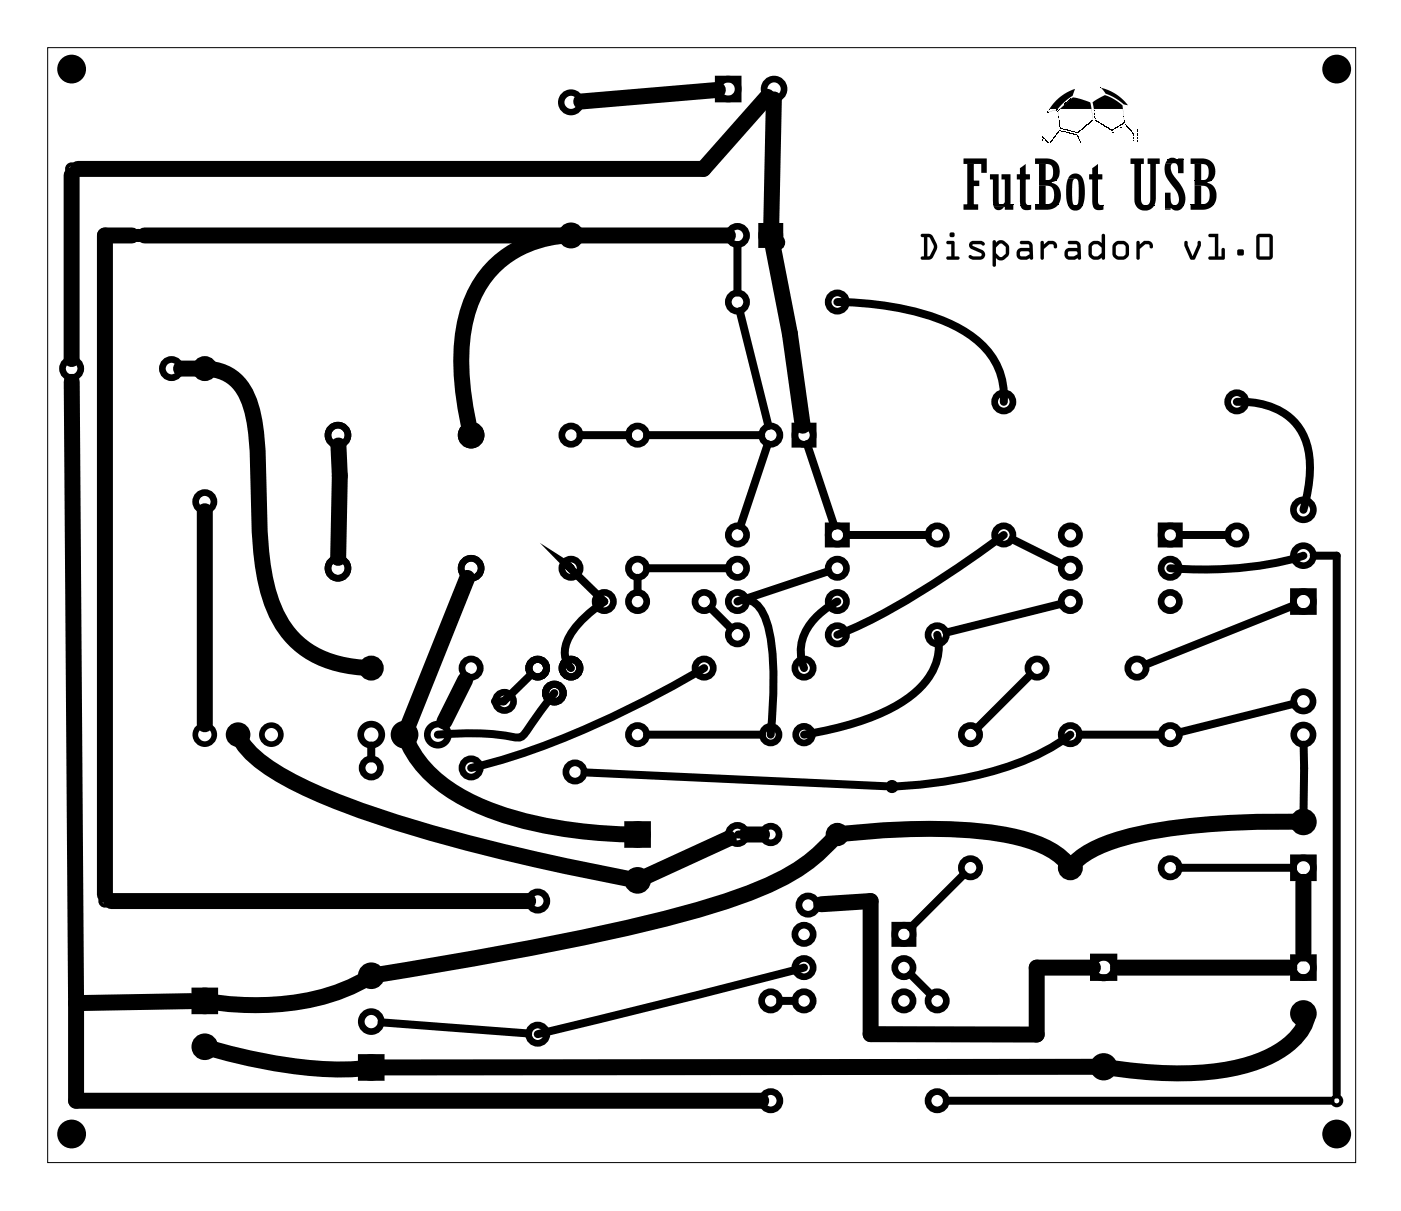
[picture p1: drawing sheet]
<svg xmlns="http://www.w3.org/2000/svg" width="107mm" height="92mm" viewBox="0 0 107 92" stroke-linecap="round" stroke-linejoin="round" font-family="sans-serif">
<path d="M3.6 3.6h99.8v85.1h-99.8z" fill="none" stroke="#000" stroke-width=".08"/>
<g fill="none" stroke="#000" stroke-width=".51">
<path d="M54.8 6h1.5v1.6h-1.5zM58.1 17.3h1.4v1.4h-1.4zM60.6 32.5h1.4v1.4h-1.4zM63.2 40.1h1.4v1.4h-1.4zM88.6 40.1h1.4v1.4h-1.4zM98.7 45.2h1.5v1.5h-1.5zM14.9 75.6h1.5v1.6h-1.5zM47.9 62.9h1.5v1.6h-1.5zM68.3 70.6h1.4v1.4h-1.4zM83.4 73h1.6v1.6h-1.6zM98.7 65.5h1.5v1.5h-1.5zM98.7 73.1h1.5v1.5h-1.5z"/>
<path d="M27.6 80.7h1.5v1.5h-1.5z"/>
<circle cx="55.6" cy="6.8" r=".76"/>
<circle cx="56.3" cy="18" r=".7"/>
<circle cx="58.8" cy="18" r=".7"/>
<circle cx="59.1" cy="6.8" r=".76"/>
<circle cx="5.5" cy="28.1" r=".7"/>
<circle cx="13.1" cy="28.1" r=".7"/>
<circle cx="15.6" cy="38.3" r=".7"/>
<circle cx="15.6" cy="28.1" r=".7"/>
<circle cx="25.8" cy="33.2" r=".76"/>
<circle cx="35.9" cy="33.2" r=".76"/>
<circle cx="43.6" cy="33.2" r=".7"/>
<circle cx="48.6" cy="33.2" r=".7"/>
<circle cx="56.3" cy="23.1" r=".7"/>
<circle cx="58.8" cy="33.2" r=".7"/>
<circle cx="61.3" cy="33.2" r=".7"/>
<circle cx="63.9" cy="23.1" r=".7"/>
<circle cx="76.6" cy="30.7" r=".7"/>
<circle cx="94.4" cy="30.7" r=".7"/>
<circle cx="99.4" cy="38.9" r=".76"/>
<circle cx="25.8" cy="43.4" r=".76"/>
<circle cx="28.3" cy="56.1" r=".8"/>
<circle cx="28.3" cy="51" r=".7"/>
<circle cx="28.3" cy="58.6" r=".7"/>
<circle cx="30.9" cy="56.1" r=".8"/>
<circle cx="33.4" cy="56.1" r=".8"/>
<circle cx="35.9" cy="43.4" r=".76"/>
<circle cx="35.9" cy="58.6" r=".7"/>
<circle cx="35.9" cy="51" r=".7"/>
<circle cx="38.5" cy="53.5" r=".7"/>
<circle cx="43.6" cy="43.4" r=".7"/>
<circle cx="43.9" cy="58.9" r=".7"/>
<circle cx="46.1" cy="45.9" r=".7"/>
<circle cx="48.6" cy="43.4" r=".7"/>
<circle cx="48.6" cy="56.1" r=".7"/>
<circle cx="48.6" cy="45.9" r=".7"/>
<circle cx="53.7" cy="51" r=".7"/>
<circle cx="53.7" cy="45.9" r=".7"/>
<circle cx="56.3" cy="40.8" r=".7"/>
<circle cx="56.3" cy="43.4" r=".7"/>
<circle cx="56.3" cy="45.9" r=".7"/>
<circle cx="56.3" cy="48.5" r=".7"/>
<circle cx="58.8" cy="56.1" r=".64"/>
<circle cx="61.3" cy="56.1" r=".64"/>
<circle cx="61.3" cy="51" r=".7"/>
<circle cx="63.9" cy="40.8" r=".7"/>
<circle cx="63.9" cy="43.4" r=".7"/>
<circle cx="63.9" cy="45.9" r=".7"/>
<circle cx="63.9" cy="48.5" r=".7"/>
<circle cx="71.5" cy="40.8" r=".7"/>
<circle cx="71.5" cy="48.5" r=".7"/>
<circle cx="74" cy="56.1" r=".7"/>
<circle cx="76.6" cy="40.8" r=".7"/>
<circle cx="79.1" cy="51" r=".7"/>
<circle cx="81.7" cy="40.8" r=".7"/>
<circle cx="81.7" cy="45.9" r=".7"/>
<circle cx="81.7" cy="43.4" r=".7"/>
<circle cx="81.7" cy="56.1" r=".7"/>
<circle cx="86.7" cy="51" r=".7"/>
<circle cx="89.3" cy="56.1" r=".7"/>
<circle cx="89.3" cy="40.8" r=".7"/>
<circle cx="89.3" cy="45.9" r=".7"/>
<circle cx="89.3" cy="43.4" r=".7"/>
<circle cx="94.4" cy="40.8" r=".7"/>
<circle cx="99.4" cy="42.4" r=".76"/>
<circle cx="99.4" cy="45.9" r=".76"/>
<circle cx="99.4" cy="53.5" r=".74"/>
<circle cx="99.4" cy="56.1" r=".74"/>
<circle cx="15.6" cy="76.4" r=".76"/>
<circle cx="15.6" cy="79.9" r=".76"/>
<circle cx="28.3" cy="78" r=".76"/>
<circle cx="28.3" cy="74.5" r=".76"/>
<circle cx="41" cy="78.9" r=".7"/>
<circle cx="41" cy="68.8" r=".7"/>
<circle cx="48.6" cy="63.7" r=".76"/>
<circle cx="48.6" cy="67.2" r=".76"/>
<circle cx="56.3" cy="63.7" r=".7"/>
<circle cx="58.8" cy="63.7" r=".64"/>
<circle cx="58.8" cy="76.4" r=".7"/>
<circle cx="61.3" cy="71.3" r=".7"/>
<circle cx="61.3" cy="76.4" r=".7"/>
<circle cx="61.3" cy="73.9" r=".7"/>
<circle cx="61.7" cy="69.1" r=".7"/>
<circle cx="63.9" cy="63.7" r=".64"/>
<circle cx="69" cy="71.3" r=".7"/>
<circle cx="69" cy="76.4" r=".7"/>
<circle cx="69" cy="73.9" r=".7"/>
<circle cx="71.5" cy="76.4" r=".7"/>
<circle cx="74" cy="66.2" r=".7"/>
<circle cx="81.7" cy="66.2" r=".7"/>
<circle cx="84.2" cy="73.9" r=".79"/>
<circle cx="89.3" cy="66.2" r=".7"/>
<circle cx="99.4" cy="62.7" r=".76"/>
<circle cx="99.4" cy="66.2" r=".76"/>
<circle cx="99.4" cy="73.9" r=".76"/>
<circle cx="99.4" cy="77.4" r=".76"/>
<circle cx="28.3" cy="81.5" r=".76"/>
<circle cx="58.8" cy="84" r=".7"/>
<circle cx="71.5" cy="84" r=".7"/>
<circle cx="84.2" cy="81.4" r=".79"/>
</g>
<g fill="none" stroke="#000" stroke-width=".53">
<circle cx="41" cy="51" r=".67"/>
<circle cx="42.3" cy="52.9" r=".67"/>
<circle cx="43.6" cy="51" r=".67"/>
</g>
<g fill="none" stroke="#000" stroke-width=".49">
<circle cx="43.6" cy="7.8" r=".75"/>
<circle cx="43.6" cy="18" r=".75"/>
</g>
<g fill="none" stroke="#000" stroke-width=".43">
<circle cx="15.6" cy="56.1" r=".72"/>
<circle cx="18.2" cy="56.1" r=".72"/>
<circle cx="20.7" cy="56.1" r=".72"/>
</g>
<g fill="none" stroke="#000" stroke-width=".3">
<circle cx="5.5" cy="12.9" r=".35"/>
<circle cx="10.5" cy="18" r=".35"/>
<circle cx="8" cy="68.8" r=".35"/>
<circle cx="68.1" cy="60" r=".35"/>
<circle cx="102" cy="84" r=".35"/>
</g>
<g fill="#000">
<circle cx="5.5" cy="5.3" r="1.1"/>
<circle cx="102" cy="5.3" r="1.1"/>
<circle cx="5.5" cy="86.6" r="1.1"/>
<circle cx="102" cy="86.6" r="1.1"/>
</g>
<g fill="#000">
<path d="M73.5 12.1h1.8v1.1h-.4l-.1-.7h-1.3zM73.8 12.5h.5v1.3h.4v.4h-.4v1.4h.3v.4h-1.1v-.4h.3zM75.5 13.3h.7v2.1l.1 .2h-.5v-1.9h-.3zM75.8 15.6h1.5zM75.8 15.6h1.5v.4h-.6l-.1-.2h-.8zM75.8 15.8h.8l-.2 .2h-.3h-.2zM76.4 13.3h.7v2.3h.2h-.9l.3-.2v-1.7h-.3zM77.9 15.7h.8zM77.9 15.7h.8v.3h-.6zM77.8 12.8l.5-.3v.8h.3v.4h-.3v1.7l.1 .3h-.6v-2h-.2v-.4h.2zM78.6 15.7l.1-.1zM79 12.1h1.1l.5 .2 .2 .4 .1 .3-.1 .4-.1 .3-.9 .1 .3-.1 .2-.2v-.5v-.3l-.3-.2h-1z"/>
<path d="M79 15.6h1.8zM79 15.6h1.8l-.3 .2-.3 .2h-1.2zM79.3 12.5h.5v1.3h-.5zM79.3 13.8h1.3zM79.3 13.8h1.3l-.4 .1 .5 .3 .2 .3v.6l-.1 .5h-.9l.3-.1 .1-.2 .1-.8-.3-.3h-.8zM79.3 14.2h.5v1.4h-.5zM80.1 8.5h.1zM80.2 8.5l.4-.1zM80.7 8.5v.2zM80.7 8.7l.1 .2zM80.8 9v.2zM80.9 8.3l-.1 .1z"/>
<path d="M81.5 13.6h.5l-.2 .2v.5v1l.2 .4h-.5l-.1-.3v-1.2zM81.5 15.7h1.1zM81.5 15.7h1.1l-.2 .3-.5 .1-.2-.1zM80.9 8.3l.9-.8h.4l1 .3 .1 1v-.5zM81.6 13.4l.3-.1h.3l.2 .1 .2 .2 .2 .9-.1 .6-.1 .6h-.5l.1-.2 .1-.2v-1.4l-.2-.3h-.6zM80.6 7.6l.7-.5 .7-.3-.2 .5-.6 .4-.5 .6h-.6zM83.3 8.8l.1 .3zM83.4 9.1v.1zM83.4 15.7h.8zM83.4 15.7h.8v.3h-.6zM83.5 8.3v.1zM83.5 8.5v.1z"/>
<path d="M83.5 8.7v.2zM83.5 9l.1 .1zM83.6 9.1v.1zM83.3 12.8l.5-.3v.8h.3v.4h-.3v1.7l.1 .3h-.5l-.1-2h-.2v-.4h.2zM84 6.7l1.2 .5 .9 .8h-.4l-.7-.5-.7-.4zM84.1 15.7l.1-.1zM83.4 7.8l1-.5 .6 .3 .6 .4 .1 .6v-.3h-2.2zM85.7 8.6v.3zM85.7 9l.1 .1zM85.8 9.1v.1zM86.3 12.1h1v.4h-.2v2.7v.3l.2 .2h-.7v-.2l-.1-3h-.2zM86.5 10.3v.1z"/>
<path d="M86.6 15.7h1.5zM86.6 15.7h1.5l-.4 .3-.5 .1-.3-.2zM86.8 9.9v.1zM86.8 10v.1zM86.8 10.1v.3zM87.6 12.1h.9v.4h-.3v2.7l-.1 .5h-.6l.2-.2 .1-.2v-2.8h-.2zM88.9 14.7h.4v.7l.2 .3h-.6zM88.9 15.7h1.4zM88.9 15.7h1.4l-.2 .3-.4 .1-.3-.2h-.5zM88.9 15.9h.4v.1h-.4zM88.9 12.5h.6l-.2 .1 .1 .4 .9 1.6 .1 .5-.1 .6h-.6l.2-.2v-.5l-.1-.4-.9-1.2v-.4zM89.1 12.2h1.2v1h-.4v-.5l-.2-.2h-.8z"/>
<path d="M89.1 12.2h1.2zM89.1 12.2l.4-.2 .3 .2h-.7zM89.9 12.1h.4v.1h-.4zM90.8 12.1h1.1l.5 .2 .2 .3 .1 .3v.4l-.2 .4-.8 .1 .3-.1 .2-.2v-.5l-.1-.3-.3-.2h-1zM90.8 15.6h1.8zM90.8 15.6h1.8l-.2 .2-.3 .2h-1.3zM91.1 12.5h.6v1.3h-.6zM91.1 13.8h1.4zM91.1 13.8h1.4l-.4 .1 .4 .3 .3 .4v.5l-.2 .5h-.9l.3-.1 .2-.2 .1-.8-.3-.3h-.9zM91.1 14.2h.6v1.4h-.6z"/>
<path d="M70.3 17.9h.7l.2 .2a1.1 1.1 0 0 1 0 1.5l-.2 .2h-.6a.13 .13 0 0 1-.2-.1 .13 .13 0 0 1 .2-.1h.1v-1.5h-.2zM70.3 17.9v.2h.2v1.5h-.1a.13 .13 0 0 0-.2 .1 .13 .13 0 0 0 .2 .1h.6l.1-.1 .4-.9-.1-.2-.4-.7zM70.8 18.1v1.5l.2-.1 .3-.7-.3-.6zM70.8 18.1l.2 .1 .3 .6-.3 .7-.2 .1zM72.2 18.4h.6v1.2h.3a.13 .13 0 0 1 .1 .1 .13 .13 0 0 1-.1 .1h-.8a.13 .13 0 0 1-.1-.1 .13 .13 0 0 1 .1-.1h.3v-1h-.3zM72.2 18.4l.1 .2h.3v1h-.3a.13 .13 0 0 0-.1 .1 .13 .13 0 0 0 .1 .1h.8a.13 .13 0 0 0 .1-.1 .13 .13 0 0 0-.1-.1h-.3v-1.2zM72.4 17.9a.2 .2 0 0 1 .4 0 .2 .2 0 0 1-.4 0zM72.4 17.9a.2 .2 0 0 0 .4 0 .2 .2 0 0 0-.4 0zM74 18.5a.99 .99 0 0 1 1.1 0 .13 .13 0 0 1 0 .2 .13 .13 0 0 1-.1 0l-.2-.1h-.5l-.1 .1 .7 .4a.39 .39 0 0 1 .3 .4 .39 .39 0 0 1-.4 .3h-.5l-.4-.1a.13 .13 0 0 1 0-.2 .13 .13 0 0 1 .2 0l.7 .1 .1-.2-.1-.1-.8-.3-.1-.3zM74 18.5l-.1 .2 .1 .3 .8 .3 .1 .1-.1 .2-.6-.1a.14 .14 0 0 0-.2 0 .14 .14 0 0 0 0 .2 .88 .88 0 0 0 1.1-.1v-.3l-.1-.2-.8-.4 .1-.1h.5a.17 .17 0 0 0 .2 .2 .17 .17 0 0 0 .1-.2v-.1a.97 .97 0 0 0-1.1 0zM75.8 18.4a.14 .14 0 0 1 .1 0 .14 .14 0 0 1 .1 .1l.1-.1a.61 .61 0 0 1 .9 .5 .72 .72 0 0 1-.4 .9 .46 .46 0 0 1-.6-.1v.5a.13 .13 0 0 1-.1 .2 .14 .14 0 0 1-.2-.2zM75.8 18.4l-.1 1.8a.14 .14 0 0 0 .2 .2 .13 .13 0 0 0 .1-.2v-.5a.46 .46 0 0 0 .6 .1l.4-.3v-.2v-.5l-.3-.3a.47 .47 0 0 0-.7 0 .14 .14 0 0 0-.1-.1 .14 .14 0 0 0-.1 0zM76.3 18.6l-.3 .3v.4l.3 .3h.1l.3-.2v-.5l-.3-.3zM76.3 18.6h.1l.3 .3v.5l-.3 .2h-.1l-.3-.3v-.4zM77.8 18.4h.6a.38 .38 0 0 1 .4 .4v.9a.13 .13 0 0 1-.1 .1 .13 .13 0 0 1-.1-.1l-.2 .1h-.5a.46 .46 0 0 1-.3-.4 .46 .46 0 0 1 .3-.5h.6v-.2l-.1-.1h-.5zM77.8 18.4l.1 .2h.5l.1 .1v.2h-.6a.46 .46 0 0 0-.3 .5 .46 .46 0 0 0 .3 .4h.5l.2-.1a.13 .13 0 0 0 .1 .1 .13 .13 0 0 0 .1-.1v-.9a.38 .38 0 0 0-.4-.4zM77.9 19.2l-.1 .2 .1 .2h.4l.3-.2-.1-.2zM77.9 19.2h.6l.1 .2-.3 .2h-.4l-.1-.2zM79.4 18.4h.2v.3l.3-.3a.47 .47 0 0 1 .5 0 .47 .47 0 0 1 .2 .5 .15 .15 0 0 1-.2 0 .15 .15 0 0 1 0-.2l-.3-.1-.5 .4v.7a.13 .13 0 0 1-.1 .1 .13 .13 0 0 1-.1-.1zM79.4 18.4v1.3a.13 .13 0 0 0 .1 .1 .13 .13 0 0 0 .1-.1v-.7l.5-.4 .3 .1a.19 .19 0 0 0 0 .2 .19 .19 0 0 0 .2 0 .46 .46 0 0 0-.1-.5 .46 .46 0 0 0-.6 0l-.3 .3v-.3zM81.5 18.4h.6a.38 .38 0 0 1 .3 .4l.1 .9a.13 .13 0 0 1-.1 .1 .13 .13 0 0 1-.2-.1l-.2 .1h-.4a.46 .46 0 0 1-.4-.4 .46 .46 0 0 1 .4-.5h.6v-.2l-.1-.1h-.6zM81.5 18.4v.2h.6l.1 .1v.2h-.6a.46 .46 0 0 0-.4 .5 .46 .46 0 0 0 .4 .4h.4l.2-.1a.13 .13 0 0 0 .2 .1 .13 .13 0 0 0 .1-.1l-.1-.9a.38 .38 0 0 0-.3-.4zM81.5 19.2v.2v.2h.4l.3-.2-.1-.2zM81.5 19.2h.6l.1 .2-.3 .2h-.4v-.2zM83.2 18.6l.3-.2h.3l.3 .2v-.6a.13 .13 0 0 1 .1-.2 .13 .13 0 0 1 .1 .2v1.7a.13 .13 0 0 1-.1 .1 .13 .13 0 0 1-.1-.1l-.4 .1h-.3l-.2-.1a1.07 1.07 0 0 1-.1-1zM83.2 18.6l-.1 .1a1.07 1.07 0 0 0 .1 1l.2 .1h.3l.4-.1a.13 .13 0 0 0 .1 .1 .13 .13 0 0 0 .1-.1v-1.7a.13 .13 0 0 0-.1-.2 .13 .13 0 0 0-.1 .2v.6l-.3-.2h-.3zM83.3 18.7v.7l.2 .2h.3l.2-.3v-.4l-.2-.3h-.3zM83.3 18.7l.2-.1h.3l.2 .3v.4l-.2 .3h-.3l-.2-.2zM85 18.6l.3-.2h.5l.2 .2a1.02 1.02 0 0 1 .1 .8v.2l-.3 .2h-.5l-.3-.1a1.06 1.06 0 0 1-.1-.9zM85 18.6l-.1 .2a1.05 1.05 0 0 0 .1 .9l.3 .1h.5l.3-.2v-.2a1.02 1.02 0 0 0-.1-.8l-.3-.2a.64 .64 0 0 0-.7 .2zM85.2 18.7v.7l.1 .2 .5-.1 .1-.1v-.6l-.2-.2h-.4zM85.2 18.7l.1-.1h.4l.2 .2v.6l-.1 .1-.5 .1-.1-.2zM86.7 18.4h.2l.1 .3 .3-.3a.47 .47 0 0 1 .5 0 .47 .47 0 0 1 .2 .5 .15 .15 0 0 1-.3 0 .15 .15 0 0 1 0-.2l-.3-.1-.4 .4v.7a.13 .13 0 0 1-.2 .1 .13 .13 0 0 1-.1-.1zM86.7 18.4v1.3a.13 .13 0 0 0 .1 .1 .13 .13 0 0 0 .2-.1v-.7l.4-.4 .3 .1a.19 .19 0 0 0 0 .2 .19 .19 0 0 0 .2 0h.1a.46 .46 0 0 0-.2-.5 .46 .46 0 0 0-.5 0l-.3 .3-.1-.3zM90.4 18.4l.2 .1v.2l.4 .9 .4-.9v-.2a.13 .13 0 0 1 .1-.1 .13 .13 0 0 1 .1 .1v.3l-.4 .9-.3 .1-.1-.1-.4-.9zM90.4 18.4v.4l.4 .9 .1 .1 .3-.1 .4-.9v-.3a.13 .13 0 0 0-.1-.1 .13 .13 0 0 0-.1 .1v.2l-.4 .9-.4-.9v-.2zM92.2 17.9l.8-.1-.1 1.8h.3v-.5a.13 .13 0 0 1 .1-.2 .14 .14 0 0 1 .2 .2v.6l-.1 .1h-1.1a.13 .13 0 0 1-.1-.1 .13 .13 0 0 1 .1-.1h.4v-1.5h-.4zM92.2 17.9l.1 .2h.4v1.5h-.4a.13 .13 0 0 0-.1 .1 .13 .13 0 0 0 .1 .1h1.1l.1-.1v-.6a.14 .14 0 0 0-.2-.2 .13 .13 0 0 0-.1 .2v.5h-.3v-1.8zM94.4 19.1h.5v.4h-.5zM94.4 19.1v.4h.5v-.4zM95.9 17.9l.2-.1h.8l.2 .2v1.6l-.1 .2h-.9l-.2-.1-.1-1.6zM95.9 17.9l-.1 .2 .1 1.6 .2 .1h.9l.1-.2v-1.6l-.2-.2h-.8zM96.1 18.1v1.5h.8v-1.5zM96.1 18.1h.8v1.5h-.8z"/>
<path d="M70.3 17.9h.7a1.16 1.16 0 0 1 .2 1.7l-.2 .2h-.6a.13 .13 0 0 1-.2-.1 .13 .13 0 0 1 .2-.1h.1v-1.5h-.2zM70.8 18.1v1.5l.2-.1 .3-.7-.3-.6zM72.2 18.4h.6v1.2h.3a.13 .13 0 0 1 .1 .1 .13 .13 0 0 1-.1 .1h-.8a.13 .13 0 0 1-.1-.1 .13 .13 0 0 1 .1-.1h.3v-1h-.3zM72.4 17.9a.2 .2 0 0 1 .4 0 .2 .2 0 0 1-.4 0zM74 18.5a.99 .99 0 0 1 1.1 0 .16 .16 0 0 1-.1 .3 .14 .14 0 0 1-.1-.1l-.6-.1-.1 .1 .7 .4a.39 .39 0 0 1 .3 .4 .39 .39 0 0 1-.4 .3h-.5l-.4-.1a.17 .17 0 0 1 .1-.2 .17 .17 0 0 1 .3 .1h.5l.1-.2-.1-.1-.8-.3-.1-.3zM75.8 18.4h.1l.1 .1 .1-.1a.61 .61 0 0 1 .9 .5 .73 .73 0 0 1-.7 1l-.3-.2v.5a.13 .13 0 0 1-.1 .2 .14 .14 0 0 1-.2-.2zM76.3 18.6l-.3 .3v.4l.3 .3h.1l.3-.2v-.5l-.3-.3zM77.8 18.4h.6a.38 .38 0 0 1 .4 .4v.9a.13 .13 0 0 1-.1 .1 .13 .13 0 0 1-.1-.1l-.2 .1h-.5a.46 .46 0 0 1-.3-.4 .46 .46 0 0 1 .3-.5h.6v-.2l-.1-.1h-.5zM77.9 19.2l-.1 .2 .1 .2h.4l.3-.2-.1-.2zM79.4 18.4h.2v.3l.3-.3a.47 .47 0 0 1 .5 0 .47 .47 0 0 1 .2 .5 .15 .15 0 0 1-.2 0 .15 .15 0 0 1 0-.2l-.3-.1-.5 .4v.7a.13 .13 0 0 1-.1 .1 .13 .13 0 0 1-.1-.1zM81.5 18.4h.6a.38 .38 0 0 1 .3 .4l.1 .9a.13 .13 0 0 1-.1 .1 .13 .13 0 0 1-.2-.1l-.2 .1h-.4a.46 .46 0 0 1-.4-.4 .46 .46 0 0 1 .4-.5h.6v-.2l-.1-.1h-.6zM81.5 19.2v.2v.2h.4l.3-.2-.1-.2zM83.2 18.6a.58 .58 0 0 1 .6-.2l.3 .2v-.6a.13 .13 0 0 1 .1-.2 .13 .13 0 0 1 .1 .2v1.7a.13 .13 0 0 1-.1 .1 .13 .13 0 0 1-.1-.1l-.4 .1h-.3l-.2-.1a1.07 1.07 0 0 1-.1-1zM83.3 18.7v.7l.2 .2h.3l.2-.3v-.4l-.2-.3h-.3zM85 18.6v-.1a.64 .64 0 0 1 .7-.1l.3 .2a1.02 1.02 0 0 1 .1 .8v.2l-.3 .2h-.5l-.3-.1a1.05 1.05 0 0 1-.1-.9zM85.2 18.7v.7l.1 .2 .5-.1 .1-.1v-.6l-.2-.2h-.4zM86.7 18.4h.2l.1 .3 .3-.3a.47 .47 0 0 1 .5 0 .47 .47 0 0 1 .2 .5 .15 .15 0 0 1-.3 0 .15 .15 0 0 1 0-.2l-.3-.1-.4 .4v.7a.13 .13 0 0 1-.2 .1 .13 .13 0 0 1-.1-.1zM90.4 18.4l.2 .1v.2l.4 .9 .4-.9v-.2a.13 .13 0 0 1 .1-.1 .13 .13 0 0 1 .1 .1v.3l-.4 .9-.3 .1-.1-.1-.4-.9zM92.2 17.9l.7-.1v1.8h.3v-.5a.13 .13 0 0 1 .1-.2 .14 .14 0 0 1 .2 .2v.6l-.1 .1h-1.1a.13 .13 0 0 1-.1-.1 .13 .13 0 0 1 .1-.1h.4v-1.5h-.4zM94.4 19.1h.5v.4h-.5zM95.9 17.9l.2-.1h.8l.2 .2v1.6l-.1 .2h-.9l-.2-.1-.1-1.6zM96.1 18.1v1.5h.8v-1.5z"/>
</g>
<g fill="none" stroke="#000" stroke-width="1.2">
<path d="M5.5 13.4v14M10.1 18h-2.1v50.3M11 18h31.8M43.6 18a8.3 8.3 0 0 0-8.3 8l-.1 2.1 .2 2.4 .5 2.7M44.3 18h11.2M54.8 6.9l-10.5 .8M58.5 7.4l-4.8 5.5h-47.8M58.9 18.7l1.4 6.8 .9 7M59 7.6l-.2 10.4 .5 .5M5.5 29.1l.3 47.5M13.8 28.1h1.1M15.6 28.1a3.4 3.4 0 0 1 3.3 2.3 15.1 15.1 0 0 1 .8 5.2v1.5a37.1 37.1 0 0 0 .7 7.8 7.2 7.2 0 0 0 6 5.9l1.9 .2"/>
<path d="M15.6 39v16.3M25.8 34l.1 2.3-.1 6.3M18.2 56.1l.6 1a16.8 16.8 0 0 0 6.1 3.8 119.6 119.6 0 0 0 20.2 5.6l3.5 .7M30.9 56.1a9 9 0 0 0 4.3 4.7 26.6 26.6 0 0 0 10.8 2.8l2.6 .1M35.5 51.9l-1.6 3.2M35.7 44.1l-4.5 11.2M5.8 76.6v7.4h52.3M8.5 68.8h31.8M14.6 76.4l-8.8 .2M15.6 79.9a38.6 38.6 0 0 0 11.2 1.7l1.5-.1M55.6 64l-6.2 2.9M57 63.7h1.1"/>
<path d="M62.7 69l3.7-.2v10.1l12.7 .1v-5.1h4.3M85.3 73.9h13.1M99.4 77.4l.2-.1a1.17 1.17 0 0 1-.3 1.3 7 7 0 0 1-4.2 2.7 22.1 22.1 0 0 1-8 .5l-2.9-.4M99.4 62.7a58.3 58.3 0 0 0-13 1.1l-1.5 .4-1.4 .6-1.1 .6-.7 .8-.8-.8a11.3 11.3 0 0 0-5.7-1.9 53.1 53.1 0 0 0-11.3 .2 14.8 14.8 0 0 1-6.9 4.5 89.6 89.6 0 0 1-13 3.5l-7 1.3-8.7 1.5a16.7 16.7 0 0 1-9.5 2.2l-3.2-.3M99.4 67.3v5.5M83.4 81.4l-54.3 .1"/>
</g>
<g fill="none" stroke="#000" stroke-width=".61">
<path d="M56.3 18.7v3.6M44.3 33.2h3.6M49.4 33.2h8.7M56.4 23.8l2.2 8.7M58.6 33.9l-2.1 6.2M61.6 33.9l2.1 6.2M63.9 23.1a24.2 24.2 0 0 1 7.9 1.3 7.7 7.7 0 0 1 4.2 3.4l.5 1.3 .1 1.6M94.4 30.7a5.8 5.8 0 0 1 4.5 1.6 5.7 5.7 0 0 1 .9 4.7l-.4 1.9M28.3 56.9v1M40.5 51.5l-2.1 2h-.6M42.3 52.9l-1.8 2.5a1.39 1.39 0 0 1-1 .9l-.6-.1a19.1 19.1 0 0 0-5.5-.1M43.6 43.4l-.3-.3 2.8 2.8-1.3 1-.9 1a2.45 2.45 0 0 0-.5 2.8l.2 .3"/>
<path d="M44.6 59l23 1M48.6 44.1v1.1M49.4 43.4h6.1M49.4 56.1h8.7M53.7 51a75 75 0 0 1-15.9 7.2l-1.9 .4M54.2 46.4l1.6 1.5M56.3 45.9a1.36 1.36 0 0 1 1.8 .7 10 10 0 0 1 .9 4.8v2.1l-.2 2.6M63.2 43.6l-6.2 2.1M63.9 45.9l-.1 .1a5.1 5.1 0 0 0-2.6 3l-.1 1 .2 1M64.6 40.8h6.2M71.5 48.5a4.1 4.1 0 0 1-1.5 4.2 13.7 13.7 0 0 1-6.1 2.8l-2.6 .6M76.6 40.8a74.6 74.6 0 0 1-11.4 7.1l-1.3 .6"/>
<path d="M77.2 41.2l3.8 1.8M78.6 51.5l-4 4.1M81 46.1l-8.8 2.2M81.7 56.1a21.1 21.1 0 0 1-10 3.6l-3.6 .3M82.4 56.1h6.2M90 40.8h3.6M98.7 53.7l-8.7 2.2M98.7 46.2l-11.3 4.5M99.4 42.4a25.7 25.7 0 0 1-10.1 1M99.5 56.8v5.1M100.2 42.4h1.8v41.1M29.1 78l11.2 .9"/>
<path d="M56.3 63.7h.7M59.5 76.4h1.1M61.3 73.9l-20.3 5M69.5 74.4l1.5 1.5M73.5 66.7l-4 4.1M90 66.2h8.7M72.2 84h29.3"/>
</g>
</svg>
